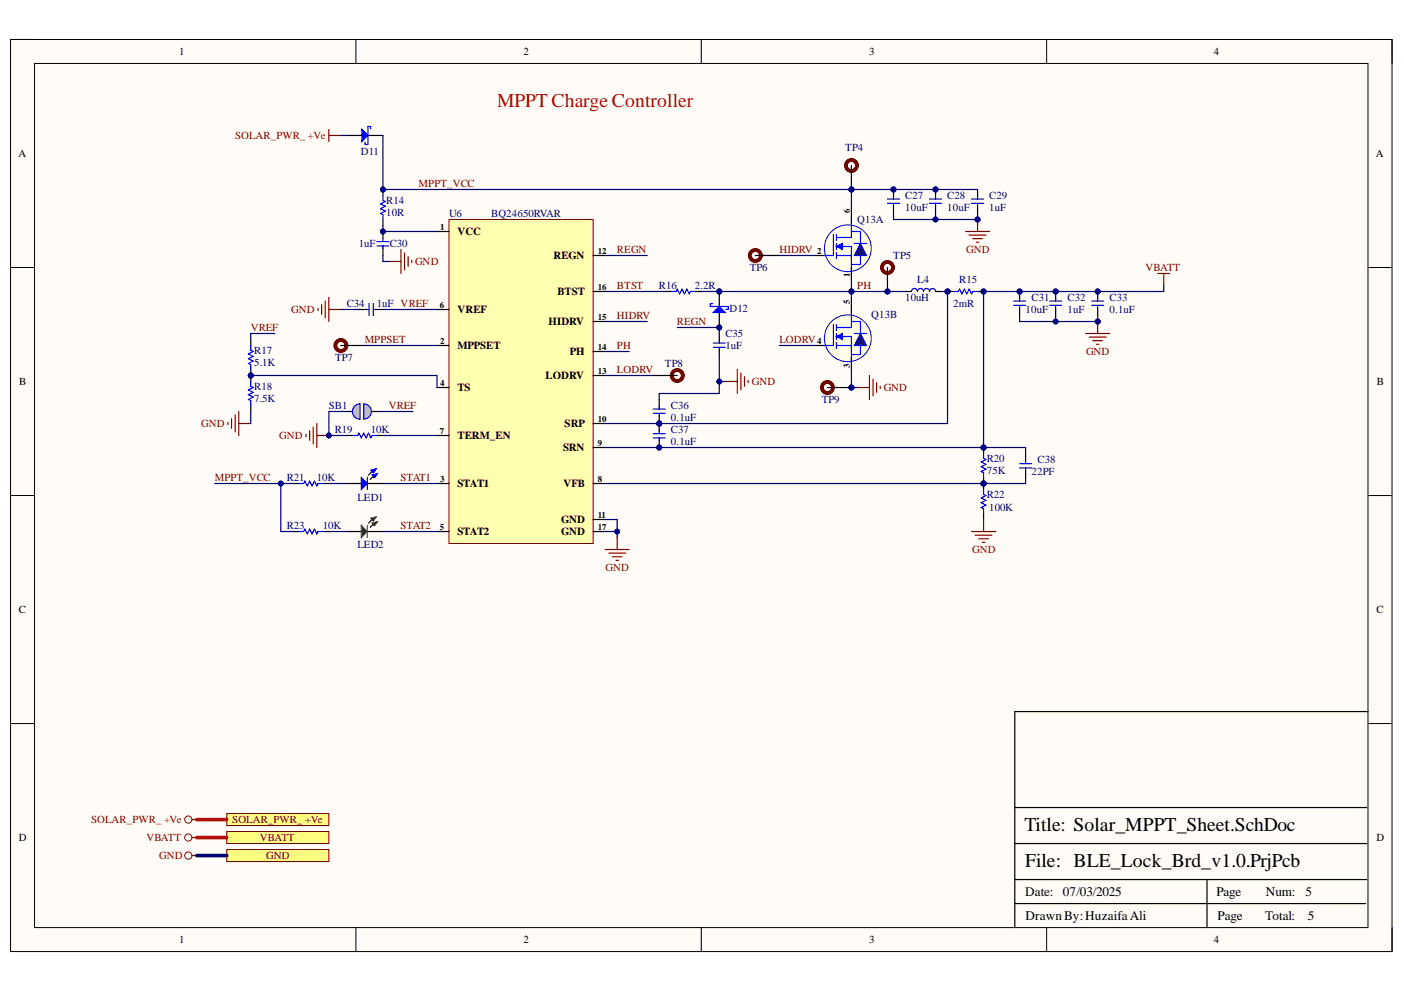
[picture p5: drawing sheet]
<svg xmlns="http://www.w3.org/2000/svg" width="297mm" height="210mm" viewBox="0 0 297 210" stroke-linecap="round" stroke-linejoin="round" font-family="sans-serif">
<defs><g id="words">
<text font-size="4.1" fill="#f00" x="105.2" y="22.7">MPPT Charge Controller</text>
<g font-size="4.1">
<text x="216.7" y="175.8">Title: Solar_MPPT_Sheet.SchDoc</text>
<text x="216.9" y="183.4">File: BLE_Lock_Brd_v1.0.PrjPcb</text>
</g>
<g font-size="2.8">
<text x="216.9" y="189.6">Date:</text>
<text x="224.9" y="189.6">07/03/2025</text>
<text x="257.3" y="189.6">Page</text>
<text x="267.8" y="189.6">Num:</text>
<text x="276.2" y="189.6">5</text>
<text x="217" y="194.7">DrawnBy:HuzaifaAli</text>
<text x="257.6" y="194.7">Page</text>
<text x="267.7" y="194.7">Total:</text>
<text x="276.7" y="194.7">5</text>
</g>
<g font-size="2.3">
<text x="37.9" y="11.7">1</text>
<text x="110.7" y="11.7">2</text>
<text x="183.9" y="11.7">3</text>
<text x="256.8" y="11.7">4</text>
<text x="3.9" y="33.3">A</text>
<text x="291.1" y="33.3">A</text>
<text x="96.8" y="49.8">VCC</text>
<text x="117.1" y="54.9">REGN</text>
<text x="117.9" y="62.5">BTST</text>
<text x="96.8" y="66.3">VREF</text>
<text x="116.1" y="68.8">HIDRV</text>
<text x="96.8" y="73.9">MPPSET</text>
<text x="120.6" y="75.1">PH</text>
<text x="4.1" y="81.5">B</text>
<text x="96.8" y="82.8">TS</text>
<text x="115.4" y="80.2">LODRV</text>
<text x="291.3" y="81.5">B</text>
<text x="96.8" y="93">TERM_EN</text>
<text x="119.1" y="95.5">SRN</text>
<text x="119.5" y="90.4">SRP</text>
<text x="96.8" y="103.1">STAT1</text>
<text x="119.2" y="103.1">VFB</text>
<text x="96.8" y="113.3">STAT2</text>
<text x="118.7" y="110.7">GND</text>
<text x="118.7" y="113.3">GND</text>
<text x="4" y="129.7">C</text>
<text x="291.2" y="129.7">C</text>
<text x="4" y="178">D</text>
<text x="291.2" y="178">D</text>
<text x="37.9" y="199.6">1</text>
<text x="110.7" y="199.6">2</text>
<text x="183.9" y="199.6">3</text>
<text x="256.8" y="199.6">4</text>
</g>
<g font-size="2.3" fill="#800000">
<text x="49.7" y="29.5">SOLAR_PWR_ +Ve</text>
<text x="88.6" y="39.6">MPPT_VCC</text>
<text x="130.5" y="53.6">REGN</text>
<text x="164.9" y="53.6">HIDRV</text>
<text x="204.4" y="53.6">GND</text>
<text x="87.8" y="56.1">GND</text>
<text x="242.4" y="57.4">VBATT</text>
<text x="130.5" y="61.2">BTST</text>
<text x="181.4" y="61.2">PH</text>
<text x="53" y="70.1">VREF</text>
<text x="61.6" y="66.3">GND</text>
<text x="130.5" y="67.5">HIDRV</text>
<text x="143.2" y="68.8">REGN</text>
<text x="77.2" y="72.6">MPPSET</text>
<text x="130.5" y="73.9">PH</text>
<text x="164.9" y="72.6">LODRV</text>
<text x="229.8" y="75.1">GND</text>
<text x="130.5" y="78.9">LODRV</text>
<text x="159" y="81.5">GND</text>
<text x="187" y="82.8">GND</text>
<text x="82.2" y="86.6">VREF</text>
<text x="42.6" y="90.4">GND</text>
<text x="59" y="93">GND</text>
<text x="45.4" y="101.9">MPPT_VCC</text>
<text x="84.8" y="101.9">STAT1</text>
<text x="84.8" y="112">STAT2</text>
<text x="205.7" y="117.1">GND</text>
<text x="128.1" y="120.9">GND</text>
<text x="19.3" y="174.2">SOLAR_PWR_ +Ve</text>
<text x="31" y="178">VBATT</text>
<text x="49.2" y="174.2">SOLAR_PWR_ +Ve</text>
<text x="55" y="178">VBATT</text>
<text x="33.7" y="181.8">GND</text>
<text x="56.3" y="181.8">GND</text>
</g>
<g font-size="2.3" fill="#000080">
<text x="76.3" y="32.9">D11</text>
<text x="178.8" y="32">TP4</text>
<text x="81.7" y="43.2">R14</text>
<text x="81.7" y="45.7">10R</text>
<text x="95" y="46">U6</text>
<text x="103.9" y="46">BQ24650RVAR</text>
<text x="181.4" y="47.2">Q13A</text>
<text x="191.5" y="42.2">C27</text>
<text x="191.5" y="44.7">10uF</text>
<text x="200.4" y="42.2">C28</text>
<text x="200.4" y="44.7">10uF</text>
<text x="209.3" y="42.2">C29</text>
<text x="209.3" y="44.7">1uF</text>
<text x="75.9" y="52.3">1uF</text>
<text x="82.5" y="52.3">C30</text>
<text x="158.6" y="57.3">TP6</text>
<text x="189" y="54.9">TP5</text>
<text x="194.1" y="59.9">L4</text>
<text x="203" y="59.9">R15</text>
<text x="73.3" y="65">C34</text>
<text x="79.7" y="65">1uF VREF</text>
<text x="139.4" y="61.2">R16</text>
<text x="147" y="61.2">2.2R</text>
<text x="191.5" y="63.7">10uH</text>
<text x="201.7" y="65">2mR</text>
<text x="218.3" y="63.7">C31</text>
<text x="225.9" y="63.7">C32</text>
<text x="234.8" y="63.7">C33</text>
<text x="153.5" y="71.3">C35</text>
<text x="154.3" y="66.1">D12</text>
<text x="184.3" y="67.3">Q13B</text>
<text x="217" y="66.3">10uF</text>
<text x="225.9" y="66.3">1uF</text>
<text x="234.8" y="66.3">0.1uF</text>
<text x="53.8" y="74.9">R17</text>
<text x="53.8" y="77.4">5.1K</text>
<text x="70.9" y="76.3">TP7</text>
<text x="140.7" y="77.7">TP8</text>
<text x="153.5" y="73.9">1uF</text>
<text x="53.8" y="82.5">R18</text>
<text x="53.8" y="85">7.5K</text>
<text x="69.5" y="86.6">SB1</text>
<text x="142" y="86.6">C36</text>
<text x="142" y="89.2">0.1uF</text>
<text x="173.8" y="85.2">TP9</text>
<text x="70.8" y="91.7">R19</text>
<text x="78.4" y="91.7">10K</text>
<text x="142" y="91.7">C37</text>
<text x="142" y="94.2">0.1uF</text>
<text x="60.7" y="101.9">R21</text>
<text x="67" y="101.9">10K</text>
<text x="208.8" y="97.8">R20</text>
<text x="208.8" y="100.3">75K</text>
<text x="218.3" y="100.6">22PF</text>
<text x="219.5" y="98.1">C38</text>
<text x="75.6" y="105.9">LED1</text>
<text x="208.8" y="105.4">R22</text>
<text x="60.7" y="112">R23</text>
<text x="68.3" y="112">10K</text>
<text x="209.3" y="108.2">100K</text>
<text x="75.6" y="116.1">LED2</text>
</g>
<g font-size="1.9">
<text x="179.8" y="45.1" transform="rotate(-90 179.8 45.1)">6</text>
<text x="93.1" y="48.6">1</text>
<text x="126.5" y="53.7">12</text>
<text x="172.9" y="53.7">2</text>
<text x="179.8" y="58.7" transform="rotate(-90 179.8 58.7)">1</text>
<text x="93.1" y="65.1">6</text>
<text x="126.5" y="61.3">16</text>
<text x="179.8" y="64.2" transform="rotate(-90 179.8 64.2)">5</text>
<text x="126.5" y="67.6">15</text>
<text x="93.1" y="72.7">2</text>
<text x="126.5" y="74">14</text>
<text x="172.9" y="72.7">4</text>
<text x="179.8" y="77.8" transform="rotate(-90 179.8 77.8)">3</text>
<text x="93.1" y="81.7">4</text>
<text x="126.5" y="79.1">13</text>
<text x="126.5" y="89.3">10</text>
<text x="93.1" y="91.8">7</text>
<text x="126.5" y="94.3">9</text>
<text x="93.1" y="101.9">3</text>
<text x="126.5" y="101.9">8</text>
<text x="93.1" y="112.1">5</text>
<text x="126.5" y="109.5">11</text>
<text x="126.5" y="112.1">17</text>
</g>
</g></defs>
<path d="M2.2 8.4h292.3v192.9h-292.3z" fill-rule="evenodd" fill="#fffcf8"/>
<path d="M2.2 8.4h292.3v192.9h-292.3z" fill="none" stroke="#000" stroke-width=".21"/>
<path d="M7.3 13.4h282.1v182.9h-282.1z" fill-rule="evenodd" fill="#fffcf8"/>
<g fill="none" stroke="#000" stroke-width=".21">
<path d="M2.2 8.3h5.1M7.3 13.4h282.1v182.9h-282.1zM75.3 8.3v5.1M148.4 8.3v5.1M221.4 8.4v5M289.4 8.4h5.1v5M2.2 56.6h5.1M289.4 56.6h5.1M2.2 104.9h5.1M289.4 104.9h5.1M2.2 153.1h5.1M289.4 153.1h5.1"/>
<path d="M75.3 196.3v5M148.4 196.3v5M221.4 196.3v5M294.5 196.3v5"/>
</g>
<path d="M289.4 150.6h-74.7v45.7M214.7 178.5h74.5M214.7 170.9h74.5M214.7 191.2h74.2M214.7 186.1h74.5M255.4 186.1v10.2" fill="none" stroke="#000" stroke-width=".25"/>
<path d="M95 46.4h30.5v68.6h-30.5z" fill-rule="evenodd" fill="#ffffb0"/>
<path d="M95 46.4h30.5v68.6h-30.5z" fill="none" stroke="#800000" stroke-width=".21"/>
<g fill="none" stroke="#000" stroke-width=".25">
<path d="M92.4 49h2.6M125.5 54.1h2.5M92.4 73.1h2.6M92.4 65.5h2.6M125.5 79.5h2.5M125.5 74.4h2.5M125.5 68h2.5M125.5 61.7h2.5M92.4 82h2.6M92.4 92.1h2.6M125.5 94.7h2.5M125.5 89.6h2.5"/>
<path d="M92.4 102.3h2.6M92.4 112.5h2.6M125.5 102.3h2.5M125.5 112.5h2.5M125.5 109.9h2.5"/>
</g>
<circle cx="81" cy="40.1" r=".51" fill="#000080"/>
<circle cx="81" cy="40.1" r=".51" fill="none" stroke="#000080" stroke-width=".21"/>
<path d="M81 40.1v1.3" fill="none" stroke="#000" stroke-width=".25"/>
<circle cx="81" cy="40.1" r=".51" fill="#000080"/>
<circle cx="81" cy="40.1" r=".51" fill="none" stroke="#000080" stroke-width=".21"/>
<path d="M81 46.4v1.3" fill="none" stroke="#000" stroke-width=".25"/>
<path d="M81 41.4v1l.5 .2-1 .5 1 .5-1 .6 1 .5-1 .5 .5 .2v1" fill="none" stroke="#00f" stroke-width=".25"/>
<path d="M82.3 55.3h2.5M84.8 52.8v5.1M85.6 53.6v3.5M86.3 54.3v2M87.1 55.1v.5" fill="none" stroke="#800000" stroke-width=".25"/>
<circle cx="81" cy="49" r=".51" fill="#000080"/>
<circle cx="81" cy="49" r=".51" fill="none" stroke="#000080" stroke-width=".21"/>
<path d="M81 49v1.5M81 52.4v1.7" fill="none" stroke="#000" stroke-width=".25"/>
<path d="M79.7 52h2.6M79.7 51.1h2.6M81 50.5v.5M81 52v.5" fill="none" stroke="#00f" stroke-width=".25"/>
<circle cx="81" cy="49" r=".51" fill="#000080"/>
<circle cx="81" cy="49" r=".51" fill="none" stroke="#000080" stroke-width=".21"/>
<path d="M73.4 28.7h3.2M77.8 28.7h3.2" fill="none" stroke="#000" stroke-width=".25"/>
<path d="M76.6 27.4l1.2 1.3-1.2 1.2z" fill="#00f"/>
<path d="M76.6 27.4l1.2 1.3-1.2 1.2zM77.2 30.1v.5h.6M78.4 27.3v-.5h-.6v3.8" fill="none" stroke="#00f" stroke-width=".25"/>
<path d="M69.6 27.4v2.5M69.6 28.7h2.5M128 116.3h5.1M128.8 117h3.6M129.6 117.8h2M130.3 118.6h.5M130.6 113.7v2.6" fill="none" stroke="#800000" stroke-width=".25"/>
<circle cx="189" cy="40.1" r=".51" fill="#000080"/>
<circle cx="189" cy="40.1" r=".51" fill="none" stroke="#000080" stroke-width=".21"/>
<path d="M189 40.1v1.6" fill="none" stroke="#000" stroke-width=".25"/>
<circle cx="189" cy="40.1" r=".51" fill="#000080"/>
<circle cx="189" cy="40.1" r=".51" fill="none" stroke="#000080" stroke-width=".21"/>
<path d="M187.8 42.1h2.5M187.8 43h2.5M189 41.6v.5M189 43.1v.5" fill="none" stroke="#00f" stroke-width=".25"/>
<path d="M189 43.6v1.6" fill="none" stroke="#000" stroke-width=".25"/>
<circle cx="139.5" cy="94.7" r=".51" fill="#000080"/>
<circle cx="139.5" cy="94.7" r=".51" fill="none" stroke="#000080" stroke-width=".21"/>
<circle cx="139.5" cy="89.6" r=".51" fill="#000080"/>
<circle cx="139.5" cy="89.6" r=".51" fill="none" stroke="#000080" stroke-width=".21"/>
<path d="M139.5 93v1.7" fill="none" stroke="#000" stroke-width=".25"/>
<circle cx="139.5" cy="94.7" r=".51" fill="#000080"/>
<circle cx="139.5" cy="94.7" r=".51" fill="none" stroke="#000080" stroke-width=".21"/>
<path d="M138.2 92.7h2.5M138.2 91.8h2.5M139.5 91.1v.5M139.5 92.7v.5" fill="none" stroke="#00f" stroke-width=".25"/>
<path d="M139.5 89.6v1.5" fill="none" stroke="#000" stroke-width=".25"/>
<circle cx="139.5" cy="89.6" r=".51" fill="#000080"/>
<circle cx="139.5" cy="89.6" r=".51" fill="none" stroke="#000080" stroke-width=".21"/>
<path d="M75.9 65.5h1.6M79.4 65.5h1.6M140.7 61.7h1.3M147.1 61.7h1.3" fill="none" stroke="#000" stroke-width=".25"/>
<path d="M77.5 65.5h.5M78.1 64.2v2.6M79 65.5h.5M79 64.2v2.6M142 61.7h1l.3-.5 .5 1 .5-1 .5 1 .5-1 .5 1 .3-.5h1" fill="none" stroke="#00f" stroke-width=".25"/>
<path d="M67.3 65.2v.5M68 64.5v2M68.8 63.7v3.6M69.6 62.9v5.1M69.6 65.5h2.5" fill="none" stroke="#800000" stroke-width=".25"/>
<circle cx="152.2" cy="69.3" r=".51" fill="#000080"/>
<circle cx="152.2" cy="69.3" r=".51" fill="none" stroke="#000080" stroke-width=".21"/>
<circle cx="152.2" cy="61.7" r=".51" fill="#000080"/>
<circle cx="152.2" cy="61.7" r=".51" fill="none" stroke="#000080" stroke-width=".21"/>
<path d="M152.2 66.1v3.2" fill="none" stroke="#000" stroke-width=".25"/>
<circle cx="152.2" cy="69.3" r=".51" fill="#000080"/>
<circle cx="152.2" cy="69.3" r=".51" fill="none" stroke="#000080" stroke-width=".21"/>
<path d="M152.2 61.7v3.2" fill="none" stroke="#000" stroke-width=".25"/>
<circle cx="152.2" cy="61.7" r=".51" fill="#000080"/>
<circle cx="152.2" cy="61.7" r=".51" fill="none" stroke="#000080" stroke-width=".21"/>
<path d="M150.9 66.1l1.3-1.2 1.2 1.2z" fill="#00f"/>
<path d="M205.6 42.1h2.5M205.6 43h2.5M206.8 41.6v.5M206.8 43.1v.5M150.8 64.3h-.5v.6h3.8M150.9 66.1l1.3-1.2 1.2 1.2zM150.9 72.6h2.5M150.9 73.5h2.5M152.2 72.1v.5M152.2 73.6v.5M154.1 64.9v.5h-.5" fill="none" stroke="#00f" stroke-width=".25"/>
<path d="M206.8 40.1v1.6M206.8 43.6v1.6M152.2 70.6v1.6M152.2 74.1v1.5" fill="none" stroke="#000" stroke-width=".25"/>
<path d="M204.3 49h5.1M205 49.7h3.6M205.8 50.5h2M206.6 51.3h.5M206.8 46.4v2.6M156 78.2v5.1M156.7 78.9v3.6M157.5 79.7v2M153.4 80.7h2.6M158.3 80.5v.5" fill="none" stroke="#800000" stroke-width=".25"/>
<circle cx="206.8" cy="46.4" r=".51" fill="#000080"/>
<circle cx="206.8" cy="46.4" r=".51" fill="none" stroke="#000080" stroke-width=".21"/>
<path d="M183.9 79.5v5M181.4 82h2.5M184.7 80.2v3.6M185.5 81v2M186.2 81.7v.6" fill="none" stroke="#800000" stroke-width=".25"/>
<circle cx="197.9" cy="40.1" r=".51" fill="#000080"/>
<circle cx="197.9" cy="40.1" r=".51" fill="none" stroke="#000080" stroke-width=".21"/>
<path d="M197.9 40.1v1.6" fill="none" stroke="#000" stroke-width=".25"/>
<circle cx="197.9" cy="40.1" r=".51" fill="#000080"/>
<circle cx="197.9" cy="40.1" r=".51" fill="none" stroke="#000080" stroke-width=".21"/>
<path d="M196.7 42.1h2.5M196.7 43h2.5M197.9 41.6v.5M197.9 43.1v.5" fill="none" stroke="#00f" stroke-width=".25"/>
<path d="M197.9 43.6v1.6" fill="none" stroke="#000" stroke-width=".25"/>
<circle cx="139.5" cy="89.6" r=".51" fill="#000080"/>
<circle cx="139.5" cy="89.6" r=".51" fill="none" stroke="#000080" stroke-width=".21"/>
<path d="M139.5 84.5v1.7M139.5 88.1v1.5" fill="none" stroke="#000" stroke-width=".25"/>
<path d="M138.2 86.6h2.5M138.2 87.5h2.5M139.5 86.1v.5M139.5 87.6v.5" fill="none" stroke="#00f" stroke-width=".25"/>
<circle cx="139.5" cy="89.6" r=".51" fill="#000080"/>
<circle cx="139.5" cy="89.6" r=".51" fill="none" stroke="#000080" stroke-width=".21"/>
<circle cx="187.8" cy="61.7" r=".51" fill="#000080"/>
<circle cx="187.8" cy="61.7" r=".51" fill="none" stroke="#000080" stroke-width=".21"/>
<circle cx="187.8" cy="56.6" r="1.17" fill="none" stroke="#5b0f00" stroke-width=".76"/>
<path d="M187.8 56.6v5.1" fill="none" stroke="#000" stroke-width=".25"/>
<circle cx="187.8" cy="61.7" r=".51" fill="#000080"/>
<circle cx="187.8" cy="61.7" r=".51" fill="none" stroke="#000080" stroke-width=".21"/>
<circle cx="180.1" cy="40.1" r=".51" fill="#000080"/>
<circle cx="180.1" cy="40.1" r=".51" fill="none" stroke="#000080" stroke-width=".21"/>
<circle cx="180.1" cy="35" r="1.17" fill="none" stroke="#5b0f00" stroke-width=".76"/>
<path d="M180.1 35v5.1" fill="none" stroke="#000" stroke-width=".25"/>
<circle cx="180.1" cy="40.1" r=".51" fill="#000080"/>
<circle cx="180.1" cy="40.1" r=".51" fill="none" stroke="#000080" stroke-width=".21"/>
<path d="M191.6 61.7h1.2M197.9 61.7h1.3" fill="none" stroke="#000" stroke-width=".25"/>
<path d="M192.8 61.7a.63 .63 0 0 1 .7-.7 .63 .63 0 0 1 .6 .7 .63 .63 0 0 1 .6-.7 .63 .63 0 0 1 .7 .7 .64 .64 0 0 1 .6-.7 .64 .64 0 0 1 .7 .7 .63 .63 0 0 1 .6-.7 .63 .63 0 0 1 .6 .7" fill="none" stroke="#00f" stroke-width=".25"/>
<circle cx="180.1" cy="82" r=".51" fill="#000080"/>
<circle cx="180.1" cy="82" r=".51" fill="none" stroke="#000080" stroke-width=".21"/>
<g fill="none" stroke="#5b0f00" stroke-width=".76">
<circle cx="175" cy="82" r="1.17"/>
<circle cx="175.1" cy="82" r="1.17"/>
</g>
<path d="M175.1 82h5" fill="none" stroke="#000" stroke-width=".25"/>
<circle cx="180.1" cy="82" r=".51" fill="#000080"/>
<circle cx="180.1" cy="82" r=".51" fill="none" stroke="#000080" stroke-width=".21"/>
<circle cx="208.1" cy="61.7" r=".51" fill="#000080"/>
<circle cx="208.1" cy="61.7" r=".51" fill="none" stroke="#000080" stroke-width=".21"/>
<circle cx="200.5" cy="61.7" r=".51" fill="#000080"/>
<circle cx="200.5" cy="61.7" r=".51" fill="none" stroke="#000080" stroke-width=".21"/>
<path d="M206.8 61.7h1.3" fill="none" stroke="#000" stroke-width=".25"/>
<circle cx="208.1" cy="61.7" r=".51" fill="#000080"/>
<circle cx="208.1" cy="61.7" r=".51" fill="none" stroke="#000080" stroke-width=".21"/>
<path d="M200.5 61.7h1.2" fill="none" stroke="#000" stroke-width=".25"/>
<circle cx="200.5" cy="61.7" r=".51" fill="#000080"/>
<circle cx="200.5" cy="61.7" r=".51" fill="none" stroke="#000080" stroke-width=".21"/>
<path d="M201.7 61.7h1l.3-.5 .5 1 .5-1 .5 1 .5-1 .6 1 .2-.5h1" fill="none" stroke="#00f" stroke-width=".25"/>
<circle cx="215.7" cy="61.7" r=".51" fill="#000080"/>
<circle cx="215.7" cy="61.7" r=".51" fill="none" stroke="#000080" stroke-width=".21"/>
<path d="M215.7 61.7v1.6" fill="none" stroke="#000" stroke-width=".25"/>
<circle cx="215.7" cy="61.7" r=".51" fill="#000080"/>
<circle cx="215.7" cy="61.7" r=".51" fill="none" stroke="#000080" stroke-width=".21"/>
<path d="M214.4 63.7h2.6M214.4 64.6h2.6M215.7 63.2v.5M215.7 64.7v.5" fill="none" stroke="#00f" stroke-width=".25"/>
<path d="M215.7 65.2v1.6" fill="none" stroke="#000" stroke-width=".25"/>
<circle cx="223.3" cy="61.7" r=".51" fill="#000080"/>
<circle cx="223.3" cy="61.7" r=".51" fill="none" stroke="#000080" stroke-width=".21"/>
<path d="M223.3 61.7v1.6" fill="none" stroke="#000" stroke-width=".25"/>
<circle cx="223.3" cy="61.7" r=".51" fill="#000080"/>
<circle cx="223.3" cy="61.7" r=".51" fill="none" stroke="#000080" stroke-width=".21"/>
<path d="M222.1 63.7h2.5M222.1 64.6h2.5M223.3 63.2v.5M223.3 64.7v.5" fill="none" stroke="#00f" stroke-width=".25"/>
<path d="M223.3 65.2v1.6" fill="none" stroke="#000" stroke-width=".25"/>
<path d="M229.7 70.6h5.1M230.5 71.3h3.5M231.2 72.1h2M232 72.9h.5M232.2 68v2.6" fill="none" stroke="#800000" stroke-width=".25"/>
<circle cx="232.2" cy="68" r=".51" fill="#000080"/>
<circle cx="232.2" cy="68" r=".51" fill="none" stroke="#000080" stroke-width=".21"/>
<circle cx="232.2" cy="61.7" r=".51" fill="#000080"/>
<circle cx="232.2" cy="61.7" r=".51" fill="none" stroke="#000080" stroke-width=".21"/>
<path d="M232.2 61.7v1.6" fill="none" stroke="#000" stroke-width=".25"/>
<circle cx="232.2" cy="61.7" r=".51" fill="#000080"/>
<circle cx="232.2" cy="61.7" r=".51" fill="none" stroke="#000080" stroke-width=".21"/>
<path d="M231 63.7h2.5M231 64.6h2.5M232.2 63.2v.5M232.2 64.7v.5" fill="none" stroke="#00f" stroke-width=".25"/>
<path d="M232.2 65.2v1.6" fill="none" stroke="#000" stroke-width=".25"/>
<circle cx="208.1" cy="102.3" r=".51" fill="#000080"/>
<circle cx="208.1" cy="102.3" r=".51" fill="none" stroke="#000080" stroke-width=".21"/>
<path d="M208.1 102.3v1.3" fill="none" stroke="#000" stroke-width=".25"/>
<circle cx="208.1" cy="102.3" r=".51" fill="#000080"/>
<circle cx="208.1" cy="102.3" r=".51" fill="none" stroke="#000080" stroke-width=".21"/>
<path d="M73.4 92.1h1.3M79.7 92.1h1.3M217 96v1.5M217 99.4v1.6M208.1 108.7v1.2" fill="none" stroke="#000" stroke-width=".25"/>
<path d="M74.7 92.1h1l.2-.5 .5 1.1 .5-1.1 .6 1.1 .5-1.1 .5 1.1 .2-.6h1M215.7 99h2.6M215.7 98.1h2.6M217 97.5v.5M217 99v.5M208.1 103.6v1l.5 .3-1 .5 1 .5-1 .5 1 .5-1 .5 .5 .2v1.1" fill="none" stroke="#00f" stroke-width=".25"/>
<path d="M64.7 91.9v.5M65.5 91.1v2.1M66.3 90.4v3.5M67 89.6v5.1M67 92.1h2.6M205.6 112.5h5M206.3 113.2h3.6M207.1 114h2M207.8 114.8h.5M208.1 109.9v2.6" fill="none" stroke="#800000" stroke-width=".25"/>
<circle cx="69.6" cy="92.1" r=".51" fill="#000080"/>
<circle cx="69.6" cy="92.1" r=".51" fill="none" stroke="#000080" stroke-width=".21"/>
<path d="M73.4 87.1h1.3M78.5 87.1h1.2" fill="none" stroke="#000" stroke-width=".25"/>
<path d="M75 86l.6-.4 .6-.1v3.2l-.9-.3-.6-.7-.1-.9z" fill-rule="evenodd" fill="#c0c0c0"/>
<path d="M75 86l.6-.4 .6-.1v3.2l-.9-.3-.6-.7-.1-.9z" fill="none" stroke="#00f" stroke-width=".25"/>
<path d="M76.9 85.5l1.1 .4 .4 .5 .2 .6-.4 1.1-.6 .4-.6 .2z" fill-rule="evenodd" fill="#c0c0c0"/>
<path d="M76.9 85.5l1.1 .4 .4 .5 .2 .6-.4 1.1-.6 .4-.6 .2z" fill="none" stroke="#00f" stroke-width=".25"/>
<path d="M79 100.8l-.7 .6" fill="none" stroke="#000" stroke-width=".25"/>
<path d="M78.7 100.5l1.2-.3-.6 .9z" fill-rule="evenodd" fill="#00f"/>
<path d="M78.7 100.5l1.2-.3-.6 .9z" fill="none" stroke="#00f" stroke-width=".21"/>
<path d="M78.7 99.8l-.7 .7" fill="none" stroke="#000" stroke-width=".25"/>
<path d="M78.4 99.5l1.2-.3-.6 .9z" fill-rule="evenodd" fill="#00f"/>
<path d="M78.4 99.5l1.2-.3-.6 .9z" fill="none" stroke="#00f" stroke-width=".21"/>
<path d="M73.4 102.3h3M77.7 102.3h3.3" fill="none" stroke="#000" stroke-width=".25"/>
<path d="M77.7 101v2.6" fill="none" stroke="#00f" stroke-width=".25"/>
<path d="M76.4 101l1.3 1.3-1.3 1.3z" fill="#00f"/>
<path d="M76.4 101l1.3 1.3-1.3 1.3z" fill="none" stroke="#00f" stroke-width=".25"/>
<path d="M79 110.9l-.7 .7" fill="none" stroke="#000" stroke-width=".25"/>
<path d="M78.7 110.6l1.2-.3-.6 .9z" fill-rule="evenodd" fill="#38761d"/>
<path d="M78.7 110.6l1.2-.3-.6 .9z" fill="none" stroke="#38761d" stroke-width=".21"/>
<path d="M78.7 109.9l-.7 .8" fill="none" stroke="#000" stroke-width=".25"/>
<path d="M78.4 109.6l1.2-.3-.6 .9z" fill-rule="evenodd" fill="#38761d"/>
<path d="M78.4 109.6l1.2-.3-.6 .9z" fill="none" stroke="#38761d" stroke-width=".21"/>
<path d="M73.4 112.5h3M77.7 112.5h3.3" fill="none" stroke="#000" stroke-width=".25"/>
<path d="M77.7 111.2v2.5" fill="none" stroke="#38761d" stroke-width=".25"/>
<path d="M76.4 111.2l1.3 1.3-1.3 1.2z" fill="#38761d"/>
<path d="M76.4 111.2l1.3 1.3-1.3 1.2z" fill="none" stroke="#38761d" stroke-width=".25"/>
<path d="M62 102.3h1.2M62 112.5h1.2M68.3 102.3h1.3M68.3 112.5h1.3" fill="none" stroke="#000" stroke-width=".25"/>
<path d="M63.2 102.3h1l.3-.5 .5 1 .5-1 .5 1 .5-1 .5 1 .3-.5h1M63.2 112.5h1l.3-.5 .5 1 .5-1 .5 1 .5-1 .5 1 .3-.5h1" fill="none" stroke="#00f" stroke-width=".25"/>
<circle cx="53.1" cy="79.5" r=".51" fill="#000080"/>
<circle cx="53.1" cy="79.5" r=".51" fill="none" stroke="#000080" stroke-width=".21"/>
<path d="M53.1 71.8v1.3M53.1 78.2v1.3" fill="none" stroke="#000" stroke-width=".25"/>
<circle cx="53.1" cy="79.5" r=".51" fill="#000080"/>
<circle cx="53.1" cy="79.5" r=".51" fill="none" stroke="#000080" stroke-width=".21"/>
<path d="M53.1 73.1v1l.5 .3-1.1 .5 1.1 .5-1.1 .5 1.1 .5-1.1 .5 .6 .3v1" fill="none" stroke="#00f" stroke-width=".25"/>
<circle cx="53.1" cy="79.5" r=".51" fill="#000080"/>
<circle cx="53.1" cy="79.5" r=".51" fill="none" stroke="#000080" stroke-width=".21"/>
<path d="M53.1 79.5v1.2" fill="none" stroke="#000" stroke-width=".25"/>
<circle cx="53.1" cy="79.5" r=".51" fill="#000080"/>
<circle cx="53.1" cy="79.5" r=".51" fill="none" stroke="#000080" stroke-width=".21"/>
<path d="M72.1 73.1h5.1M53.1 85.8v1.3" fill="none" stroke="#000" stroke-width=".25"/>
<path d="M53.1 80.7v1l.5 .3-1.1 .5 1.1 .5-1.1 .5 1.1 .5-1.1 .5 .6 .3v1" fill="none" stroke="#00f" stroke-width=".25"/>
<path d="M48.2 89.4v.5M49 88.6v2M49.7 87.8v3.6M50.5 87.1v5M50.5 89.6h2.6" fill="none" stroke="#800000" stroke-width=".25"/>
<circle cx="72.1" cy="73.1" r="1.17" fill="none" stroke="#5b0f00" stroke-width=".76"/>
<circle cx="208.1" cy="94.7" r=".51" fill="#000080"/>
<circle cx="208.1" cy="94.7" r=".51" fill="none" stroke="#000080" stroke-width=".21"/>
<circle cx="208.1" cy="102.3" r=".51" fill="#000080"/>
<circle cx="208.1" cy="102.3" r=".51" fill="none" stroke="#000080" stroke-width=".21"/>
<path d="M208.1 94.7v1.3" fill="none" stroke="#000" stroke-width=".25"/>
<circle cx="208.1" cy="94.7" r=".51" fill="#000080"/>
<circle cx="208.1" cy="94.7" r=".51" fill="none" stroke="#000080" stroke-width=".21"/>
<path d="M208.1 101v1.3" fill="none" stroke="#000" stroke-width=".25"/>
<circle cx="208.1" cy="102.3" r=".51" fill="#000080"/>
<circle cx="208.1" cy="102.3" r=".51" fill="none" stroke="#000080" stroke-width=".21"/>
<path d="M208.1 96v1l.5 .2-1 .5 1 .6-1 .5 1 .5-1 .5 .5 .2v1" fill="none" stroke="#00f" stroke-width=".25"/>
<g fill="none" stroke="#800000" stroke-width=".21">
<circle cx="39.8" cy="177.2" r=".76"/>
<circle cx="39.8" cy="181" r=".76"/>
</g>
<path d="M40.6 177.2h1M40.6 181h1" fill="none" stroke="#800000" stroke-width=".25"/>
<path d="M48 179.8h21.6v2.5h-21.6z" fill-rule="evenodd" fill="#ffff80"/>
<path d="M48 179.8h21.6v2.5h-21.6z" fill="none" stroke="#800000" stroke-width=".21"/>
<path d="M48 176h21.6v2.5h-21.6z" fill-rule="evenodd" fill="#ffff80"/>
<g fill="none" stroke="#800000" stroke-width=".21">
<path d="M48 176h21.6v2.5h-21.6z"/>
<circle cx="39.8" cy="173.4" r=".76"/>
</g>
<path d="M40.6 173.4h1" fill="none" stroke="#800000" stroke-width=".25"/>
<path d="M48 172.2h21.6v2.5h-21.6z" fill-rule="evenodd" fill="#ffff80"/>
<path d="M48 172.2h21.6v2.5h-21.6z" fill="none" stroke="#800000" stroke-width=".21"/>
<g fill="none" stroke="#5b0f00" stroke-width=".76">
<circle cx="159.8" cy="54.1" r="1.17"/>
<circle cx="143.3" cy="79.5" r="1.17"/>
</g>
<path d="M159.8 54.1h5.1M172.5 54.1h2.6M138.2 79.5h5.1" fill="none" stroke="#000" stroke-width=".25"/>
<circle cx="179.4" cy="52.5" r="5" fill="#ffffe8"/>
<circle cx="179.4" cy="52.5" r="5" fill="none" stroke="#00f" stroke-width=".21"/>
<path d="M176.3 49.6v4.5h-1.9M177 54.1h3.1M177 49.6v1.3M177 51.5v1.3M177 53.4v1.3M177 52.2h3.1v5M180.1 47.1v3.1h-3.1" fill="none" stroke="#00f" stroke-width=".25"/>
<path d="M177 52.2l1.2-.7v1.3z" fill="#00f"/>
<path d="M177 52.2l1.2-.7v1.3zM180.1 49h1.9v7h-1.9M180.8 51.5h2.5" fill="none" stroke="#00f" stroke-width=".25"/>
<path d="M180.1 43.9v2.5M180.1 56.6v2.5" fill="none" stroke="#000" stroke-width=".25"/>
<path d="M182 51.5l1.3 2.6h-2.5z" fill="#073763"/>
<path d="M182 51.5l1.3 2.6h-2.5z" fill="none" stroke="#00f" stroke-width=".25"/>
<path d="M180.1 46.4v.8M172.5 73.1h2.6" fill="none" stroke="#000" stroke-width=".25"/>
<circle cx="179.4" cy="71.6" r="5" fill="#ffffe8"/>
<circle cx="179.4" cy="71.6" r="5" fill="none" stroke="#00f" stroke-width=".21"/>
<path d="M176.3 68.7v4.4h-1.9M177 73.1h3.1M177 68.7v1.2M177 70.6v1.2M177 72.5v1.2M177 71.2h3.1v5.1M180.1 66.1v3.2h-3.1" fill="none" stroke="#00f" stroke-width=".25"/>
<path d="M177 71.2l1.2-.6v1.2z" fill="#00f"/>
<path d="M177 71.2l1.2-.6v1.2zM180.1 68h1.9v7h-1.9M180.8 70.6h2.5" fill="none" stroke="#00f" stroke-width=".25"/>
<path d="M180.1 63v2.5M180.1 75.7v2.5" fill="none" stroke="#000" stroke-width=".25"/>
<path d="M182 70.6l1.3 2.5h-2.5z" fill="#073763"/>
<path d="M182 70.6l1.3 2.5h-2.5z" fill="none" stroke="#00f" stroke-width=".25"/>
<path d="M180.1 65.5v.7" fill="none" stroke="#000" stroke-width=".25"/>
<path d="M72.1 28.7h1.3M81 54.1v1.2h1.3M128 112.5h2.6v1.2" fill="none" stroke="#000072" stroke-width=".25"/>
<circle cx="130.6" cy="112.5" r=".51" fill="#000080"/>
<circle cx="130.6" cy="112.5" r=".51" fill="none" stroke="#000080" stroke-width=".21"/>
<path d="M128 109.9h2.6v2.6" fill="none" stroke="#000072" stroke-width=".25"/>
<circle cx="130.6" cy="112.5" r=".51" fill="#000080"/>
<circle cx="130.6" cy="112.5" r=".51" fill="none" stroke="#000080" stroke-width=".21"/>
<path d="M72.1 65.5h3.8M81 65.5h11.4M128 61.7h12.7M148.4 61.7h3.8" fill="none" stroke="#000072" stroke-width=".25"/>
<circle cx="152.2" cy="61.7" r=".51" fill="#000080"/>
<circle cx="152.2" cy="61.7" r=".51" fill="none" stroke="#000080" stroke-width=".21"/>
<path d="M128 54.1h8.9M180.1 82h1.3" fill="none" stroke="#000072" stroke-width=".25"/>
<circle cx="180.1" cy="82" r=".51" fill="#000080"/>
<circle cx="180.1" cy="82" r=".51" fill="none" stroke="#000080" stroke-width=".21"/>
<path d="M143.3 69.3h8.9v1.3" fill="none" stroke="#000072" stroke-width=".25"/>
<circle cx="152.2" cy="69.3" r=".51" fill="#000080"/>
<circle cx="152.2" cy="69.3" r=".51" fill="none" stroke="#000080" stroke-width=".21"/>
<path d="M128 89.6h11.5" fill="none" stroke="#000072" stroke-width=".25"/>
<circle cx="139.5" cy="89.6" r=".51" fill="#000080"/>
<circle cx="139.5" cy="89.6" r=".51" fill="none" stroke="#000080" stroke-width=".21"/>
<path d="M180.1 59.1v2.6M77.2 73.1h15.2M128 74.4h5.1M128 68h8.9M128 79.5h10.2M164.9 73.1h7.6" fill="none" stroke="#000072" stroke-width=".25"/>
<circle cx="180.1" cy="61.7" r=".51" fill="#000080"/>
<circle cx="180.1" cy="61.7" r=".51" fill="none" stroke="#000080" stroke-width=".21"/>
<path d="M197.9 45.2v1.2" fill="none" stroke="#000072" stroke-width=".25"/>
<circle cx="197.9" cy="46.4" r=".51" fill="#000080"/>
<circle cx="197.9" cy="46.4" r=".51" fill="none" stroke="#000080" stroke-width=".21"/>
<path d="M189 45.2v1.2h17.8" fill="none" stroke="#000072" stroke-width=".25"/>
<circle cx="197.9" cy="46.4" r=".51" fill="#000080"/>
<circle cx="197.9" cy="46.4" r=".51" fill="none" stroke="#000080" stroke-width=".21"/>
<circle cx="206.8" cy="46.4" r=".51" fill="#000080"/>
<circle cx="206.8" cy="46.4" r=".51" fill="none" stroke="#000080" stroke-width=".21"/>
<path d="M206.8 45.2v1.2" fill="none" stroke="#000072" stroke-width=".25"/>
<circle cx="206.8" cy="46.4" r=".51" fill="#000080"/>
<circle cx="206.8" cy="46.4" r=".51" fill="none" stroke="#000080" stroke-width=".21"/>
<path d="M199.2 61.7h1.3" fill="none" stroke="#000072" stroke-width=".25"/>
<circle cx="200.5" cy="61.7" r=".51" fill="#000080"/>
<circle cx="200.5" cy="61.7" r=".51" fill="none" stroke="#000080" stroke-width=".21"/>
<path d="M200.5 61.7v27.9h-61" fill="none" stroke="#000072" stroke-width=".25"/>
<circle cx="139.5" cy="89.6" r=".51" fill="#000080"/>
<circle cx="139.5" cy="89.6" r=".51" fill="none" stroke="#000080" stroke-width=".21"/>
<circle cx="200.5" cy="61.7" r=".51" fill="#000080"/>
<circle cx="200.5" cy="61.7" r=".51" fill="none" stroke="#000080" stroke-width=".21"/>
<path d="M215.7 66.8v1.2h16.5" fill="none" stroke="#000072" stroke-width=".25"/>
<circle cx="223.3" cy="68" r=".51" fill="#000080"/>
<circle cx="223.3" cy="68" r=".51" fill="none" stroke="#000080" stroke-width=".21"/>
<circle cx="232.2" cy="68" r=".51" fill="#000080"/>
<circle cx="232.2" cy="68" r=".51" fill="none" stroke="#000080" stroke-width=".21"/>
<path d="M223.3 66.8v1.2" fill="none" stroke="#000072" stroke-width=".25"/>
<circle cx="223.3" cy="68" r=".51" fill="#000080"/>
<circle cx="223.3" cy="68" r=".51" fill="none" stroke="#000080" stroke-width=".21"/>
<path d="M232.2 66.8v1.2" fill="none" stroke="#000072" stroke-width=".25"/>
<circle cx="232.2" cy="68" r=".51" fill="#000080"/>
<circle cx="232.2" cy="68" r=".51" fill="none" stroke="#000080" stroke-width=".21"/>
<path d="M208.1 94.7h8.9v1.3" fill="none" stroke="#000072" stroke-width=".25"/>
<circle cx="208.1" cy="94.7" r=".51" fill="#000080"/>
<circle cx="208.1" cy="94.7" r=".51" fill="none" stroke="#000080" stroke-width=".21"/>
<path d="M217 101v1.3h-89" fill="none" stroke="#000072" stroke-width=".25"/>
<circle cx="208.1" cy="102.3" r=".51" fill="#000080"/>
<circle cx="208.1" cy="102.3" r=".51" fill="none" stroke="#000080" stroke-width=".21"/>
<path d="M73.4 87.1h-3.8v5h3.8M81 92.1h11.4" fill="none" stroke="#000072" stroke-width=".25"/>
<circle cx="69.6" cy="92.1" r=".51" fill="#000080"/>
<circle cx="69.6" cy="92.1" r=".51" fill="none" stroke="#000080" stroke-width=".21"/>
<path d="M79.7 87.1h7.7M45.4 102.3h14v10.2h2.6M69.6 102.3h3.8M81 102.3h11.4M81 112.5h11.4" fill="none" stroke="#000072" stroke-width=".25"/>
<circle cx="59.4" cy="102.3" r=".51" fill="#000080"/>
<circle cx="59.4" cy="102.3" r=".51" fill="none" stroke="#000080" stroke-width=".21"/>
<path d="M59.4 102.3h2.6" fill="none" stroke="#000072" stroke-width=".25"/>
<circle cx="59.4" cy="102.3" r=".51" fill="#000080"/>
<circle cx="59.4" cy="102.3" r=".51" fill="none" stroke="#000080" stroke-width=".21"/>
<path d="M53.1 79.5h39.3v2.5M58.1 70.6h-5v1.2M53.1 87.1v2.5M69.6 112.5h3.8" fill="none" stroke="#000072" stroke-width=".25"/>
<circle cx="53.1" cy="79.5" r=".51" fill="#000080"/>
<circle cx="53.1" cy="79.5" r=".51" fill="none" stroke="#000080" stroke-width=".21"/>
<path d="M152.2 75.6v5.1h1.2" fill="none" stroke="#000072" stroke-width=".25"/>
<circle cx="152.2" cy="80.7" r=".51" fill="#000080"/>
<circle cx="152.2" cy="80.7" r=".51" fill="none" stroke="#000080" stroke-width=".21"/>
<path d="M152.2 80.7v2.6h-12.7v1.2" fill="none" stroke="#000072" stroke-width=".25"/>
<circle cx="152.2" cy="80.7" r=".51" fill="#000080"/>
<circle cx="152.2" cy="80.7" r=".51" fill="none" stroke="#000080" stroke-width=".21"/>
<path d="M41.6 181h6.4" fill="none" stroke="#000072" stroke-width=".76"/>
<path d="M41.6 177.2h6.4M41.6 173.4h6.4" fill="none" stroke="#f00" stroke-width=".76"/>
<path d="M81 47.7v1.3h11.4" fill="none" stroke="#000072" stroke-width=".25"/>
<circle cx="81" cy="49" r=".51" fill="#000080"/>
<circle cx="81" cy="49" r=".51" fill="none" stroke="#000080" stroke-width=".21"/>
<path d="M81 28.7v11.4h99.1v3.8" fill="none" stroke="#000072" stroke-width=".25"/>
<circle cx="180.1" cy="40.1" r=".51" fill="#000080"/>
<circle cx="180.1" cy="40.1" r=".51" fill="none" stroke="#000080" stroke-width=".21"/>
<circle cx="81" cy="40.1" r=".51" fill="#000080"/>
<circle cx="81" cy="40.1" r=".51" fill="none" stroke="#000080" stroke-width=".21"/>
<path d="M180.1 61.7v1.3" fill="none" stroke="#000072" stroke-width=".25"/>
<circle cx="180.1" cy="61.7" r=".51" fill="#000080"/>
<circle cx="180.1" cy="61.7" r=".51" fill="none" stroke="#000080" stroke-width=".21"/>
<path d="M152.2 61.7h39.4" fill="none" stroke="#000072" stroke-width=".25"/>
<circle cx="152.2" cy="61.7" r=".51" fill="#000080"/>
<circle cx="152.2" cy="61.7" r=".51" fill="none" stroke="#000080" stroke-width=".21"/>
<circle cx="180.1" cy="61.7" r=".51" fill="#000080"/>
<circle cx="180.1" cy="61.7" r=".51" fill="none" stroke="#000080" stroke-width=".21"/>
<circle cx="187.8" cy="61.7" r=".51" fill="#000080"/>
<circle cx="187.8" cy="61.7" r=".51" fill="none" stroke="#000080" stroke-width=".21"/>
<path d="M164.9 54.1h7.6M180.1 40.1h26.7" fill="none" stroke="#000072" stroke-width=".25"/>
<circle cx="180.1" cy="40.1" r=".51" fill="#000080"/>
<circle cx="180.1" cy="40.1" r=".51" fill="none" stroke="#000080" stroke-width=".21"/>
<circle cx="189" cy="40.1" r=".51" fill="#000080"/>
<circle cx="189" cy="40.1" r=".51" fill="none" stroke="#000080" stroke-width=".21"/>
<circle cx="197.9" cy="40.1" r=".51" fill="#000080"/>
<circle cx="197.9" cy="40.1" r=".51" fill="none" stroke="#000080" stroke-width=".21"/>
<path d="M180.1 78.2v3.8" fill="none" stroke="#000072" stroke-width=".25"/>
<circle cx="180.1" cy="82" r=".51" fill="#000080"/>
<circle cx="180.1" cy="82" r=".51" fill="none" stroke="#000080" stroke-width=".21"/>
<path d="M244.9 57.9h2.6M246.2 57.9v2.5" fill="none" stroke="#800000" stroke-width=".25"/>
<path d="M246.2 60.4v1.3h-38.1v33h-80.1" fill="none" stroke="#000072" stroke-width=".25"/>
<circle cx="232.2" cy="61.7" r=".51" fill="#000080"/>
<circle cx="232.2" cy="61.7" r=".51" fill="none" stroke="#000080" stroke-width=".21"/>
<circle cx="223.3" cy="61.7" r=".51" fill="#000080"/>
<circle cx="223.3" cy="61.7" r=".51" fill="none" stroke="#000080" stroke-width=".21"/>
<circle cx="215.7" cy="61.7" r=".51" fill="#000080"/>
<circle cx="215.7" cy="61.7" r=".51" fill="none" stroke="#000080" stroke-width=".21"/>
<circle cx="208.1" cy="61.7" r=".51" fill="#000080"/>
<circle cx="208.1" cy="61.7" r=".51" fill="none" stroke="#000080" stroke-width=".21"/>
<circle cx="208.1" cy="94.7" r=".51" fill="#000080"/>
<circle cx="208.1" cy="94.7" r=".51" fill="none" stroke="#000080" stroke-width=".21"/>
<circle cx="139.5" cy="94.7" r=".51" fill="#000080"/>
<circle cx="139.5" cy="94.7" r=".51" fill="none" stroke="#000080" stroke-width=".21"/>
<use href="#words"/>
</svg>
